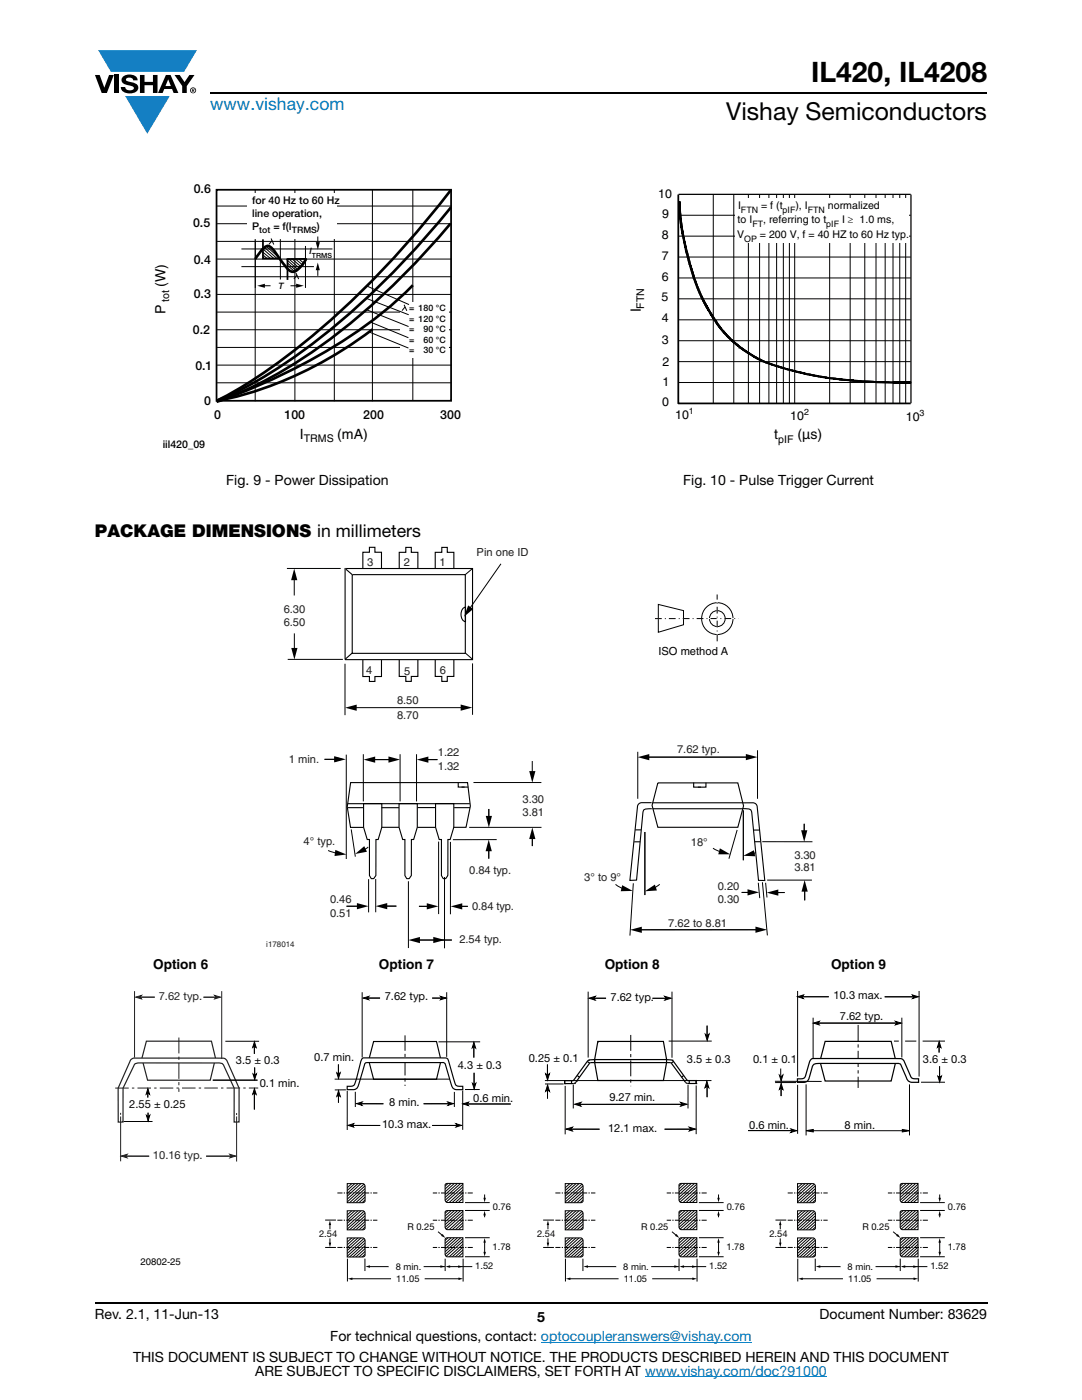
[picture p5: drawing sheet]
<svg xmlns="http://www.w3.org/2000/svg" width="216mm" height="279mm" viewBox="0 0 216 279" stroke-linecap="round" stroke-linejoin="round" font-family="sans-serif">
<defs><g id="words">
<text font-size="5.6" x="161.8" y="16.4">IL420, IL4208</text>
<text font-size="4.9" x="144.9" y="24">Vishay Semiconductors</text>
<text font-size="3.5" fill="#007ec4" x="42" y="21.9">www.vishay.com</text>
<text font-size="3.5" x="18.9" y="107.2">PACKAGE DIMENSIONS in millimeters</text>
<g font-size="2.8">
<text x="33" y="57.2" transform="rotate(-90 33 57.2)">(W)</text>
<text x="33" y="62.7" transform="rotate(-90 33 62.7)">P</text>
<text x="127.9" y="62.4" transform="rotate(-90 127.9 62.4)">I</text>
<text x="59.8" y="87.5">I</text>
<text x="67.3" y="87.5">(mA)</text>
<text x="154.5" y="87.7">t</text>
<text x="159.1" y="87.7">(µs)</text>
<text x="45.1" y="96.8">Fig. 9 - Power Dissipation</text>
<text x="136.3" y="96.8">Fig. 10 - Pulse Trigger Current</text>
<text x="18.9" y="263.3">Rev. 2.1, 11-Jun-13</text>
<text x="107.2" y="263.8">5</text>
<text x="163.6" y="263.3">Document Number: 83629</text>
<text x="65.9" y="267.7">For technical questions, contact: optocoupleranswers@vishay.com</text>
<text x="26.5" y="271.7">THIS DOCUMENT IS SUBJECT TO CHANGE WITHOUT NOTICE. THE PRODUCTS DESCRIBED HEREIN AND THIS DOCUMENT</text>
<text x="50.9" y="274.6">ARE SUBJECT TO SPECIFIC DISCLAIMERS, SET FORTH AT www.vishay.com/doc?91000</text>
</g>
<g font-size="2.7">
<text x="30.6" y="193.4">Option 6</text>
<text x="75.6" y="193.3">Option 7</text>
<text x="120.7" y="193.3">Option 8</text>
<text x="165.8" y="193.4">Option 9</text>
</g>
<g font-size="2.5">
<text x="38.7" y="38.5">0.6</text>
<text x="131.3" y="39.4">10</text>
<text x="38.5" y="45.4">0.5</text>
<text x="132.1" y="47.8">8</text>
<text x="132.1" y="43.6">9</text>
<text x="38.7" y="52.7">0.4</text>
<text x="132.1" y="51.8">7</text>
<text x="38.7" y="59.5">0.3</text>
<text x="132" y="56.1">6</text>
<text x="132" y="60">5</text>
<text x="132" y="64.3">4</text>
<text x="38.5" y="66.6">0.2</text>
<text x="132.1" y="68.6">3</text>
<text x="39" y="73.9">0.1</text>
<text x="132.2" y="77">1</text>
<text x="132.2" y="73">2</text>
<text x="40.7" y="80.8">0</text>
<text x="42.7" y="83.6">0</text>
<text x="56.8" y="83.6">100</text>
<text x="72.5" y="83.6">200</text>
<text x="87.9" y="83.6">300</text>
<text x="132.1" y="81">0</text>
<text x="134.7" y="83.6">10</text>
<text x="157.7" y="83.9">10</text>
<text x="180.7" y="84">10</text>
</g>
<g font-size="2.2" fill="#231f20">
<text x="73.3" y="113">3</text>
<text x="80.6" y="113">2</text>
<text x="87.7" y="113">1</text>
<text x="95.1" y="111">Pin one ID</text>
<text x="56.6" y="122.4">6.30</text>
<text x="56.6" y="125">6.50</text>
<text x="73.1" y="134.5">4</text>
<text x="80.7" y="134.6">5</text>
<text x="87.8" y="134.5">6</text>
<text x="79.2" y="140.6">8.50</text>
<text x="79.2" y="143.4">8.70</text>
<text x="57.6" y="152.4">1 min.</text>
<text x="87.4" y="150.9">1.22</text>
<text x="87.4" y="153.7">1.32</text>
<text x="135.1" y="150.2">7.62 typ.</text>
<text x="104.3" y="160.4">3.30</text>
<text x="104.3" y="162.8">3.81</text>
<text x="60.6" y="168.6">4° typ.</text>
<text x="137.9" y="168.8">18°</text>
<text x="158.5" y="171.3">3.30</text>
<text x="158.5" y="173.8">3.81</text>
<text x="93.6" y="174.5">0.84 typ.</text>
<text x="116.6" y="175.8">3° to 9°</text>
<text x="143.2" y="177.7">0.20</text>
<text x="65.9" y="180.1">0.46</text>
<text x="65.9" y="183">0.51</text>
<text x="94.2" y="181.5">0.84 typ.</text>
<text x="133.4" y="185">7.62 to 8.81</text>
<text x="143.2" y="180.3">0.30</text>
<text x="91.7" y="188.3">2.54 typ.</text>
<text x="31.7" y="199.5">7.62 typ.</text>
<text x="30.5" y="231.4">10.16 typ.</text>
</g>
<g font-size="2.2">
<text x="131.4" y="130.6">ISO method A</text>
<text x="76.8" y="199.6">7.62 typ.</text>
<text x="121.8" y="199.8">7.62 typ.</text>
<text x="166.3" y="199.5">10.3 max.</text>
<text x="167.6" y="203.5">7.62 typ.</text>
<text x="47.1" y="212.3">3.5 ± 0.3</text>
<text x="62.7" y="211.8">0.7 min.</text>
<text x="91.3" y="213.4">4.3 ± 0.3</text>
<text x="105.5" y="211.9">0.25 ± 0.1</text>
<text x="137.1" y="212.2">3.5 ± 0.3</text>
<text x="150.3" y="212.1">0.1 ± 0.1</text>
<text x="184.2" y="212.1">3.6 ± 0.3</text>
<text x="25.8" y="221.1">2.55 ± 0.25</text>
<text x="51.8" y="217">0.1 min.</text>
<text x="77.6" y="220.7">8 min.</text>
<text x="94.4" y="220">0.6 min.</text>
<text x="121.6" y="219.7">9.27 min.</text>
<text x="76.2" y="225">10.3 max.</text>
<text x="121.3" y="225.9">12.1 max.</text>
<text x="149.5" y="225.2">0.6 min.</text>
<text x="168.5" y="225.2">8 min.</text>
</g>
<g font-size="2.1">
<text x="50.3" y="40.7">for 40 Hz to 60 Hz</text>
<text x="147.3" y="41.7">I</text>
<text x="151.9" y="41.7">= f (t</text>
<text x="158.7" y="41.7">), I</text>
<text x="165.2" y="41.7">normalized</text>
<text x="50.3" y="43.3">line operation,</text>
<text x="50.3" y="45.8">P</text>
<text x="54.5" y="45.8">= f(I</text>
<text x="63.2" y="45.8">)</text>
<text x="147.1" y="47.5">V</text>
<text x="147.2" y="44.5">to I</text>
<text x="151.6" y="47.5">= 200 V, f = 40 HZ to 60 Hz typ.</text>
<text x="152.3" y="44.5">, referring to t</text>
<text x="168" y="44.5">I ≥ 1.0 ms,</text>
<text x="33.7" y="60.2" transform="rotate(-90 33.7 60.2)">tot</text>
<text x="128.6" y="61.6" transform="rotate(-90 128.6 61.6)">FTN</text>
<text x="32.5" y="89.4">iil420_09</text>
<text x="60.6" y="88.2">TRMS</text>
<text x="155.3" y="88.4">pIF</text>
</g>
<g font-size="1.9">
<text x="81.3" y="245.5">R 0.25</text>
<text x="98.3" y="241.4">0.76</text>
<text x="128" y="245.5">R 0.25</text>
<text x="145" y="241.4">0.76</text>
<text x="172.1" y="245.5">R 0.25</text>
<text x="189.1" y="241.4">0.76</text>
<text x="63.7" y="247">2.54</text>
<text x="98.3" y="249.6">1.78</text>
<text x="107.2" y="247">2.54</text>
<text x="145" y="249.6">1.78</text>
<text x="153.5" y="247">2.54</text>
<text x="189.1" y="249.6">1.78</text>
<text x="28" y="252.4">20802-25</text>
<text x="79" y="253.4">8 min.</text>
<text x="79.1" y="255.9">11.05</text>
<text x="94.8" y="253.3">1.52</text>
<text x="124.4" y="253.4">8 min.</text>
<text x="124.5" y="255.9">11.05</text>
<text x="141.5" y="253.3">1.52</text>
<text x="169.1" y="253.4">8 min.</text>
<text x="169.2" y="255.9">11.05</text>
<text x="185.6" y="253.3">1.52</text>
</g>
<g font-size="1.8">
<text x="51.7" y="46.5">tot</text>
<text x="58.2" y="46.5">TRMS</text>
<text x="147.9" y="42.4">FTN</text>
<text x="150.1" y="45.2">FT</text>
<text x="156.2" y="42.4">pIF</text>
<text x="161.2" y="42.4">FTN</text>
<text x="164.9" y="45.2">pIF</text>
<text x="61.8" y="50.8">I</text>
<text x="148.5" y="48.2">OP</text>
<text x="55.6" y="57.6">T</text>
<text x="81.7" y="62.1">= 180 °C</text>
<text x="81.7" y="64.2">= 120 °C</text>
<text x="81.7" y="66.3">=</text>
<text x="81.7" y="68.4">=</text>
<text x="81.7" y="70.5">=</text>
<text x="84.5" y="66.3">90 °C</text>
<text x="84.5" y="68.4">60 °C</text>
<text x="84.5" y="70.5">30 °C</text>
<text x="137.5" y="82.5">1</text>
<text x="160.4" y="82.8">2</text>
<text x="183.5" y="83">3</text>
</g>
<text font-size="1.6" fill="#231f20" x="53.1" y="189">i178014</text>
<text font-size="1.4" x="62.3" y="51.5">TRMS</text>
</g></defs>
<g fill="#147fc3">
<path d="M19.6 10h19.7l-2.6 4.3h-1.1h-13.5z"/>
<path d="M25 19.2h8.9l-4.5 7.5z"/>
</g>
<g fill="#000">
<path d="M18.9 15h1l.9 2.5 1-2.5h.9l-1.4 3.6h-1zM22.9 15h.9v3.6h-.9zM24.6 15.3a2.1 2.1 0 0 1 2.8 .3l.1 .4h-.9a.79 .79 0 0 0-.7-.5 .79 .79 0 0 0-.8 .4l.3 .3 1 .2a1.08 1.08 0 0 1 1.2 1 1.08 1.08 0 0 1-1.1 1.2 1.73 1.73 0 0 1-2.4-1.2h.9a.96 .96 0 0 0 .8 .6 .96 .96 0 0 0 .9-.4 1.31 1.31 0 0 0-1.2-.6 1.03 1.03 0 0 1-1.1-.6 1.03 1.03 0 0 1 .2-1.1zM27.9 15h.9v1.3h1.7v-1.3h.9v3.6h-.9v-1.6h-1.7v1.6h-.9zM34.8 15h1.1l.9 1.4 1-1.4h1l-1.5 2.2v1.4h-.9v-1.4z"/>
<path d="M33.6 15.9l.5 1.3h-1.1zM33.1 15l-1.6 3.6h1l.3-.8h1.5l.3 .8h1l-1.6-3.6z"/>
<path d="M38.4 17.8h.2v.2h-.2zM38.3 17.7v.7h.1v-.3l.4 .3-.2-.3 .2-.2-.1-.2z"/>
<path d="M38.1 18a.46 .46 0 0 1 .9 0 .46 .46 0 0 1-.9 0zM37.9 18a.6 .6 0 0 0 1.2 0 .6 .6 0 0 0-1.2 0z"/>
</g>
<path d="M42 18.6h155M18.9 260h178.1" fill="none" stroke="#000" stroke-width=".36"/>
<path d="M107.9 267.9h42.1M128.7 274.8h36.3" fill="none" stroke="#007ec4" stroke-width=".2"/>
<path d="M29.9 36.4h62.1v53.5h-62.1z" fill="#fff"/>
<path d="M43.2 37.9h46.8v42.1h-46.8z" fill="none" stroke="#000" stroke-width=".35"/>
<path d="M50.9 37.9v42.2M58.8 37.9v42.2M66.7 37.9v42.2M74.3 37.9v42.2M82.4 37.9v42M43.3 41.1h46.8M43.3 44.6h46.8M43.3 48.2h46.8M43.3 51.7h46.8M43.3 55.2h46.8M43.3 58.8h46.8M43.3 62.3h46.8" fill="none" stroke="#000" stroke-width=".2"/>
<path d="M49.3 38.6h17.9v9.1h-17.9z" fill="#fff"/>
<g fill="none" stroke="#000" stroke-width=".2">
<path d="M48.2 49.7h18.1M48.2 53.2h14.4M50.9 48v9.5M52.4 50.3l1.7 1.4M52.4 50.8l.9 .8M52.5 49.7l2.3 2M52.6 57h1.4M52.7 49.3l2.7 2.4M53.2 49.2l2.6 2.3M54.1 47.6l.5 1.2M54.3 48l-.6 .8M55.9 47.7v8.1"/>
<path d="M57.1 51.8l2.4 2M57.4 52.5l1.7 1.5M57.4 52.9l1.4 1.3M57.6 51.6l2.2 2M58 57h1.4M58.2 51.6l1.9 1.6M58.9 51.6l1.6 1.4M59.1 54.5l.5 1.2M59.3 54.9l-.7 .8M59.7 51.7l.8 .8M61 49.1v8.4M63.4 47.2v1.4"/>
<path d="M63.4 53.6v1.5M43.3 65.8h46.8M43.3 69.3h46.8M43.3 72.9h46.8M43.3 76.4h46.8"/>
</g>
<path d="M90 37.9a169.4 169.4 0 0 1-36.8 36.1 69.6 69.6 0 0 1-10 6l.1-.1a83.3 83.3 0 0 0 20.8-12.6 163.5 163.5 0 0 0 25.9-25.9M50.9 51.7l.8-1.1a2.86 2.86 0 0 1 1.9-1.5 8.4 8.4 0 0 1 2.5 3l.7 .9a2.17 2.17 0 0 0 2 1.2 5.9 5.9 0 0 0 2.3-2.5M82.4 56.9a93.2 93.2 0 0 1-26.3 18 115.2 115.2 0 0 1-12.9 5.3M89.9 44.6a130.7 130.7 0 0 1-34.8 30.2 54.7 54.7 0 0 1-11.8 5.2 73.1 73.1 0 0 0 31-14.3" fill="none" stroke="#000" stroke-width=".53"/>
<path d="M52.5 47.8v3.8h3.2M61.2 51.7h-3.8v4.2" fill="none" stroke="#000" stroke-width=".35"/>
<path d="M51.3 57l1.6-.4v.8zM59.1 56.6l1.5 .4-1.5 .4zM63 48.3h.8l-.4 1.6zM63.4 52.4l.4 1.5h-.8z" fill="#000"/>
<path d="M79.9 60.3h9.6v11h-9.6z" fill="#fff"/>
<path d="M73.1 59.6l8.5 3.2M73.2 57.1l8.4 3.7M73.1 61.8l8.4 3.4M73.7 66.3l7.8 3.2M73.9 64.3l7.6 3.1M80.6 60.8l.6 1.2M80.8 61.2l-.6 .8" fill="none" stroke="#000" stroke-width=".2"/>
<path d="M125.4 37.3h59.1v51.7h-59.1z" fill="#fff"/>
<path d="M135.3 38.8v41.7h46.4" fill="none" stroke="#000" stroke-width=".35"/>
<g fill="none" stroke="#000" stroke-width=".2">
<path d="M142.3 38.8v41.7M146.4 38.8v41.7M149.3 38.8v41.7M151.6 38.8v41.7M153.4 38.8v41.7M155 38.8v41.7M156.3 38.8v41.7M157.5 38.8v41.7M158.6 38.8v41.7M165.5 38.8v41.7M169.6 38.8v41.7M172.6 38.8v41.7"/>
<path d="M174.8 38.8v41.7M176.6 38.8v41.7M178.2 38.8v41.7M179.5 38.8v41.7M180.7 38.8v41.7M135.4 43h46.3M135.4 47.1h46.3M135.4 51.3h46.3M135.4 55.5h46.3M135.4 59.6h46.3M135.4 40.3h.3l.1 1.6-.3 .1-.1-1.7 .1 1.7 .2-1.7v1.7M135.7 42v1.7l-.1-1.7-.1 .6"/>
<path d="M135.8 44.7l.1-1v1.7l-.3-1.7h.3l.2 1.7h-.2v-1.5l.1 1.5M135.8 42.6l.1 1.1h-.3l-.1-1.7h.3l.1 1.7M135.9 45.5h.3l.3 1.6h-.3l-.3-1.6 .2 1.1 .1-1.1v1.6h.1v-1.1l.1 1.1M136.2 47.2l.3-.1 .6 2.8h-.3zM136.3 47.6l.1-.4 .1 1.4v-1.3l.1 .4 .1 1.8v-1.4l.1 1.8 .1-.9 .1 .9M137.1 49.9l-.3 .1 .7 2.7h.3l-.7-2.8-.1 .9-.1-.8M137.1 50.1v1.1l.1 .4v-1.2l.1 1.6 .1 .3v-1.1l.1 1.5 .1-.8 .1 .8M137.5 52.8l.3-.1 .8 2.7-.3 .1zM137.7 53.3l.1-.6v.9l.1 .3v-1v1.3l.1 .3v-1l.1 1.3 .1 .4v-1l.1 1.3 .1-.7 .1 .6M138.4 55.5h.2l.6 1.6-.2 .1zM138.6 55.5v.8l-.1-.8v.3M138.7 55.8v.8l.1 .3v-.9l.1 1.1"/>
<path d="M139 57.3l.3-.1 .6 1.6-.2 .1zM139.1 57.2l.1 .5 .1-.5 .1 1v-.8l.1 .3 .1 .9v-.7l.1 .2v.7M139.1 57.2l-.1-.6v.6M139.8 59.2l.1-.3 .1 .7v-.7l.2 1v-.6l.1 .2 .1 .8v-.6l.1 .2v.7l-.8-1.7h.3l.8 1.6-.3 .1 .1-.5 .1 .4M139.9 58.9l-.1-.5v.5M135.4 63.8h46.3M135.4 68h46.3M135.4 72.2h46.3M135.4 76.3h46.3M140.7 60.6v.4l-.1-.4M140.8 60.6v.6l.1 .2v-.6l.1 .7 .1 .2v-.6l.2 .9v-.5l.1 .1v.6l-.9-1.6h.3l.9 1.5-.3 .1M141.5 62.3l.2-.1 1 1.5-.2 .1z"/>
<path d="M141.6 62.4v-.2l.2 .6v-.5v.1v.5l.1 .2v-.6l.2 .8v-.5l.1 .2 .1 .7v-.5l.1 .1v.5M141.6 62.2l-.1-.4v.4M142.5 63.9l.3-.1 .6 .9-.3 .1zM142.6 63.8l-.1-.4v.4M142.6 64.1l.1-.3v.4l.1 .2v-.5l.2 .8v-.5l.1 .1v.5M143.2 64.9l.1 .2 .1-.3 .1 .6v-.4l.1 .1 .1 .5v-.4l.1 .2v.4M143.3 64.8l-.1-.3v.3M144 65.8l-.1-.3v.3l.2-.1-.7-.9-.2 .1 .7 .9M144.2 65.8v.3l-.1-.3M144.3 65.9v.4v.1v-.4l.2 .6v-.4l.1 .1v.4M144.7 66.8l.3-.1 .8 .8-.2 .2zM144.8 66.7l-.1-.3v.4l.2-.2-.7-.8-.3 .1 .8 .9"/>
<path d="M144.9 67v-.3l.1 .5v-.4l.1 .1 .1 .4v-.3l.1 .1 .1 .4v-.3l.1 .1v.3M145.7 67.6l-.1-.2v.3M145.8 67.7v.2l-.1-.2M145.9 67.6v.4l.1 .1v-.4l.1 .4 .1 .1v-.3l.2 .5v-.3l.1 .1v.3M146.6 68.6l.2-.2 1 .8-.2 .2zM146.7 68.5l-.1-.3-.1 .3 .3-.1-.9-.8-.3 .1 .9 .8M146.8 68.5v.3l-.1-.3M146.9 68.5v.3l.1 .1v-.3l.2 .5v-.3h.1l.1 .4v-.3l.1 .1v.3M147.7 69.3l-.1-.2v.3M147.7 69.5h.4l.1 .1h-.4h.5l.1 .1h-.4l.6 .1h-.4l.1 .1 .5 .1h-.4h.4l-.2 .1M147.7 69.4h.3h-.4l.2-.1 1 .7-.1 .2-1.1-.8M148.8 70.3h.4h.2h-.5l.7 .2h-.4h.1l.5 .1h-.4l.1 .1h.4"/>
<path d="M148.8 70.1l.3 .1h-.4l1.1 .7 .2-.2-1.1-.6-.2 .1M150 71h.4l.1 .1h-.4l.9 .2h-.4l.1 .1h.4M150 70.9h.3h-.4l1.1 .7 .2-.2-1.1-.6-.2 .1M150 70.7h-.4l.3 .1M151.1 71.6l.2-.1 1.1 .6-.1 .1zM151.1 71.5h-.3h.3M151.1 71.7h.6h.1h-.5l.6 .1 .2 .1h-.6l.8 .1h-.5l.2 .1h.4l-.3 .1M151.2 71.5l.3 .1h-.4M152.5 72.2h.4h-.5M152.5 72.3h.6l.2 .1h-.6l1.4 .3h-.7h.2l.9 .1h-.7l.7 .1h-.3M152.5 72.1l2 .7-.1 .2-2-.7zM154.5 73h.8l.2 .1h-.8l1.7 .3h-.7l.2 .1h.7"/>
<path d="M154.6 72.9l.4 .1h-.5M156.6 73.5h-.5l.5 .1v-.1l-2-.7-.1 .2 2.1 .6M156.7 73.6h.6h-.6M156.7 73.7h.8l.3 .1h-.8l1.8 .2h-.8l.8 .1-.3 .1M156.7 73.5l2.1 .5-.1 .2-2.1-.5zM158.9 74.1l.6 .1-.7 .1 2.2 .5 .1-.2-2.2-.5-.1 .2h1h.3h-1l1.6 .2h-1h.3h1M161 74.6h-.7l.7 .1M161.1 74.6l.7 .1-.7 .1 1.5 .1h-1.2h.4l1.5 .1h-1.2l1.2 .1h-.4M161.2 74.6l2.1 .4-.1 .2-2.1-.4zM163.4 75.1h.8l-.9 .1 1.7 .1h-1.2l.4 .1h1.2M165.6 75.4l-2.2-.4-.1 .2 2.2 .4 .1-.2h-1l.9 .1M165.6 75.4l1.3 .1-1.3 .1 3 .3"/>
<path d="M168.7 75.7l-3.1-.1v-.2l3.1 .3-.1 .2-1.2-.1 3 .1h-1.7l.1-.2 3 .3v.2l-3.1-.3h2.5M169.5 76l2.3 .1zM171.8 76.1h-.6M171.9 76l2.4 .1-2.4 .1 3 .2M171.9 76l3.1 .1-.1 .3-1.8-.1 1.8-.1h-3zM175 76.2h2.5M175.1 76.1l3 .1v.2h-3.1h3.1h-3.1zM181.7 76.2h-3.5l3.5 .1-3.5 .1h3.5v-.2h-3.5v.2h3.5"/>
</g>
<path d="M135.4 38.8h46.3M181.8 38.8v41.7" fill="none" stroke="#000" stroke-width=".25"/>
<g fill="#fff">
<path d="M146.8 39.6h34.7v9h-34.7z"/>
<path d="M53.1 109.1h109.7v80.3h-109.7z"/>
</g>
<path d="M131.3 156.2h15.9l1.2 4.6-1.2 4.3h-15.9l-1.2-4.4zM138.4 156.2v.9h2.5v-.9M139.2 157.1h.7M69.4 161.2h3M126.5 168h1.2M126.7 165.6h1.2M130 160.2h-1.9a.85 .85 0 0 0-.9 .8l-1.5 14.7 1.3-.1 1.4-13.7 .4-.4 1.3-.1M130.2 160.2h20a.85 .85 0 0 1 .9 .8l1.5 14.7h-1.3l-1.4-13.9-.4-.3-1.3-.1M148.2 161.4h-18M150.4 165.7h1.1M150.6 168h1.1" fill="none" stroke="#000" stroke-width=".22"/>
<g fill="none" stroke="#000" stroke-width=".2">
<path d="M64.8 151.5h2.3M69.1 150.6v20.8M106.2 151.9v3.1M108 156.2h-13.5M127.3 150v9.4M151.2 149.7v9.7M73.6 175.5v6.6M75 175.4v6.7M87.5 168v14.4M93.6 165.1h14.4M97.5 168.6v2.8M97.5 161.4v2.6"/>
<path d="M99.1 167.6h-8.7M106.2 166.5v2.4M126.4 176.3l-.7 10.4M148 178.1h2.6M152.1 168h10M152.1 176.1l1 10.6M153.1 175.6h8.9M153.5 178.1h3.1M160.5 164.4v2.4M160.6 177.2v2.5M69.1 180.9h3.3M76.1 180.8h3"/>
<path d="M82.5 187.6h7.7M91.4 180.9h1.9"/>
</g>
<g fill="#000">
<path d="M66.7 150.9l2.3 .6-2.3 .7zM105.6 153.9h1.2l-.6 2.3zM96.9 162.8h1.3l-.7 2.3zM97.5 167.6l.6 2.3h-1.2zM106.2 165.1l.6 2.4-1.2-.1zM149.2 177.5l2.3 .6-2.3 .6zM153 178.1l2.3-.6v1.3zM159.9 165.7h1.2l-.6 2.3zM160.6 175.6l.6 2.3h-1.3zM71.2 180.2l2.3 .6-2.3 .7zM75 180.8l2.3-.6v1.3zM81.5 187.6l2.3-.6v1.2z"/>
<path d="M86.5 187l2.3 .6-2.3 .6zM91.4 180.9h1.9zM89.9 180.9l2.3-.6v1.2z"/>
</g>
<path d="M92.9 130.3l1.3 1.2z" fill="#fff"/>
<path d="M92.9 130.3l1.3 1.2" fill="none" stroke="#000" stroke-width=".2"/>
<path d="M92.8 114.7l1.5-1.2z" fill="#fff"/>
<g fill="none" stroke="#000" stroke-width=".2">
<path d="M58.7 114.5v4.3M68 113.4h-10.7M94.3 113.5l-1.5 1.2M57.4 131.6h11M58.7 126.4v3.9M68.8 132.5v10.2M94.3 132.4v10.3M70.2 141.2h22.2M72.5 150.5v9.4M79.8 150.5v9.4M83.1 150.5v9.4M128.4 151.1h21"/>
<path d="M81.5 175.9v13.3M88.7 175v14.3M89.9 168v14.5"/>
</g>
<path d="M58.7 113.5l.6 2.3h-1.2zM58.1 129.3h1.3l-.7 2.3zM68.9 141.2l2.3-.6v1.3zM91.9 140.6l2.3 .6-2.3 .6zM127.2 151.1l2.4-.6v1.2zM148.8 150.5l2.3 .6-2.3 .6z" fill="#000"/>
<path d="M91.4 156.2v.9h2M92.1 157.1h.6M69.4 160.4h24.3M76.1 165.1h3.5M76.1 161.2h3.5M79.6 160.4h3.7v4.7l-.8 2.4h-.4v7.2l-.5 .7h-.4l-.4-.7v-7.2h-.5l-.7-2.4zM83.3 165.1h3.5M83.3 161.2h3.5M90.5 165.1h2.5l.9-4.2-.6-4.7h-23.3l-.7 4.8 .6 4.1h2.6M90.6 161.2h3.2" fill="none" stroke="#000" stroke-width=".22"/>
<path d="M92.4 121.5l.5-.3v2.9a1.69 1.69 0 0 1-.5-2.6z" fill="#fff"/>
<path d="M92.4 121.5l.5-.3v2.9a1.69 1.69 0 0 1-.5-2.6z" fill="none" stroke="#000" stroke-width=".22"/>
<path d="M68.9 131.5l1.4-1.2z" fill="#fff"/>
<path d="M68.9 113.5h25.4v18.1h-25.4zM70.3 114.7h22.5v15.7h-22.5zM70.3 130.3l-1.4 1.2" fill="none" stroke="#000" stroke-width=".22"/>
<path d="M68.9 113.5l1.4 1.2z" fill="#fff"/>
<path d="M68.9 113.5l1.4 1.2M72.4 113.5v-3.3h1.3v-1h1.1v1h1.3v3.3M79.7 113.5v-3.3h1.3v-1h1.1v1h1.3v3.3M86.8 113.5v-3.3h1.4v-1h1v1h1.4v3.3M72.4 131.7v3.3h1.3v1h1.1v-1h1.3v-3.3M79.7 131.7v3.3h1.3v1h1.1v-1h1.3v-3.3M86.8 131.7v3.3h1.4v1h1v-1h1.4v-3.3M72.5 160.4h3.7v4.7l-.7 2.4h-.5v7.2l-.5 .7h-.4l-.4-.7v-7.2h-.4l-.8-2.4zM86.9 160.4h3.6v4.7l-.7 2.4h-.4v7.2l-.5 .7h-.4l-.4-.7v-7.2h-.5l-.7-2.4z" fill="none" stroke="#000" stroke-width=".22"/>
<g fill="none" stroke="#000" stroke-width=".2">
<path d="M100 112.5l-6.3 9M73.9 151.6h4.5M84.5 151.6h2.8M65.5 169.7l2.2 .7M70.1 165.5l.8 5.5M73.5 169l-1.4 .8M122.8 176.5l1.2 .7 1.1 .4M128.7 166v12.6M131.6 176.5l-1.6 1M142.3 169.3l1.6 .7M147.1 165.6l-1.7 5.8M148.3 161.7v10"/>
<path d="M150.8 170.1l-1.2 .4M151.3 176.2l.3 3M152.8 176.2l.2 2.9M83.6 180.9h2.4M127.6 185.6h24"/>
</g>
<g fill="#000">
<path d="M93.4 120.8l1 .7-1.8 1.6zM66.7 151l1.9 .5-1.9 .5zM72.5 151.6l2.4-.6v1.2zM77.5 151l2.3 .6-2.3 .6zM83.2 151.6l2.3-.6v1.2zM66.9 169.6l2.2 .9-2.4 .3zM70.9 170.4l1.8-1.5 .5 1.1zM124.1 176.7l2.2 1.1-2.4 .1zM128.7 177.9l2-1.4 .4 1.2zM143.6 169.3l2.1 1.2h-2.4zM148.3 170.8l2.1-1.1 .3 1.2zM85.2 180.3l2.3 .6-2.3 .6z"/>
<path d="M125.7 185.6l2.4-.7v1.3zM150.7 184.9l2.4 .6-2.4 .7z"/>
</g>
<path d="M131.4 120.6l5 1.3v2.8l-5 1.5z" fill="#fff"/>
<path d="M131.4 120.6l5 1.3v2.8l-5 1.5z" fill="none" stroke="#000" stroke-width=".2"/>
<circle cx="143.1" cy="123.5" r="3.2" fill="#fff"/>
<circle cx="143.1" cy="123.5" r="3.2" fill="none" stroke="#000" stroke-width=".2"/>
<circle cx="143.1" cy="123.5" r="1.58" fill="#fff"/>
<circle cx="143.1" cy="123.5" r="1.58" fill="none" stroke="#000" stroke-width=".2"/>
<path d="M130.7 123.5l16.6-.1z" fill="#fff"/>
<path d="M130.7 123.5l16.6-.1" fill="none" stroke="#000" stroke-width=".2" stroke-dasharray="1.4 .6 .2 .6" stroke-linecap="butt"/>
<path d="M143.1 118.6v9.4z" fill="#fff"/>
<path d="M143.1 128v-9.4" fill="none" stroke="#000" stroke-width=".2" stroke-dasharray="1.4 .6 .2 .6" stroke-linecap="butt"/>
<path d="M23 191h169.9v65.3h-169.9z" fill="#fff"/>
<path d="M29.2 207.8h13l.9 3.9-.3 .3-.8 3.6h-12.6l-.9-3.6-.3-.3z" fill="none" stroke="#231f20" stroke-width=".24"/>
<path d="M26.2 211.4l.4-.2h16.5l1.8 .1 .3 .3 2.5 5.6v6.7h-1v-6.7l-2-4.4a.9 .9 0 0 0-1.1-.7h-15.3a1.27 1.27 0 0 0-1.6 .6l-2.1 4.5-.1 6.7h-.9v-6.7z" fill="#fff"/>
<path d="M26.2 211.4l.4-.2h16.5l1.8 .1 .3 .3 2.5 5.6v6.7h-1v-6.7l-2-4.4a.9 .9 0 0 0-1.1-.7h-15.3a1.27 1.27 0 0 0-1.6 .6l-2.1 4.5-.1 6.7h-.9v-6.7z" fill="none" stroke="#231f20" stroke-width=".24"/>
<path d="M24.1 222.8v9M41.1 230.7h5.3M47.2 222.8v9" fill="none" stroke="#231f20" stroke-width=".2"/>
<path d="M45.9 230.4l1.1 .3-1.1 .4 .3-.4z" fill="#231f20"/>
<path d="M24.8 230.7h5M45.9 230.4l1.1 .3-1.1 .4 .3-.4z" fill="none" stroke="#231f20" stroke-width=".2"/>
<path d="M24.2 230.7l1.2-.3-.3 .3 .2 .4z" fill="#231f20"/>
<path d="M24.1 222.1v.4M24.2 230.7l1.2-.3-.3 .3 .2 .4zM47.2 222.1v.4" fill="none" stroke="#231f20" stroke-width=".2"/>
<path d="M35.7 207.1v10.8" fill="none" stroke="#231f20" stroke-width=".2" stroke-dasharray="3.2 .6 .6 .6" stroke-linecap="butt"/>
<path d="M42.8 198.7l1.2 .3-1.1 .4 .2-.4z" fill="#231f20"/>
<path d="M26.8 197.8v13.3M42.8 198.7l1.2 .3-1.1 .4 .2-.4z" fill="none" stroke="#231f20" stroke-width=".2"/>
<path d="M27.1 199l1.1-.3-.3 .3 .3 .4z" fill="#231f20"/>
<path d="M27.1 199l1.1-.3-.3 .3 .3 .4zM27.8 199h3.1M40.6 199h2.7M44.2 197.8v13.5" fill="none" stroke="#231f20" stroke-width=".2"/>
<path d="M74.5 207.9h12.6l.9 3.7-.9 3.8h-12.6l-.9-3.8z" fill="none" stroke="#000" stroke-width=".23"/>
<path d="M72.3 198v13M72.5 199.2l1.1-.4-.3 .4 .3 .3zM73.2 199.2h2.6M86.2 199.2h2M87.9 198.8l1.1 .4-1.1 .3 .3-.3zM89.3 219.9l1.2 .4-1.1 .3 .2-.3zM90.7 217.9v3M71.2 220.3l1.1-.4-.3 .4 .3 .3zM71.8 220.3h4.7M84.5 220.3h5.3" fill="none" stroke="#000" stroke-width=".2"/>
<path d="M72.5 199.2l1.1-.4-.3 .4 .3 .3zM86.2 199.2h2zM87.9 198.8l1.1 .4-1.1 .3 .3-.3zM71.2 220.3l1.1-.4-.3 .4 .3 .3zM89.3 219.9l1.2 .4-1.1 .3 .2-.3z" fill="#000"/>
<path d="M80.8 206.6v10.1" fill="none" stroke="#000" stroke-width=".2" stroke-dasharray="3.1 .6 .6 .6" stroke-linecap="butt"/>
<path d="M72.3 211.2l.2-.1h16.5l.4 .4 1.4 4.7a.73 .73 0 0 0 .8 .6h.7v.7h-1.3a1.2 1.2 0 0 1-1-1.2l-1.1-3.6-.3-.6h-14.8l-1 .1-1.3 4.3a1.06 1.06 0 0 1-.9 1h-1.3v-.7a1.21 1.21 0 0 0 1.5-.6l1.2-4.4z" fill="#fff"/>
<path d="M72.3 211.2l.2-.1h16.5l.4 .4 1.4 4.7a.73 .73 0 0 0 .8 .6h.7v.7h-1.3a1.2 1.2 0 0 1-1-1.2l-1.1-3.6-.3-.6h-14.8l-1 .1-1.3 4.3a1.06 1.06 0 0 1-.9 1h-1.3v-.7a1.21 1.21 0 0 0 1.5-.6l1.2-4.4z" fill="none" stroke="#000" stroke-width=".23"/>
<g fill="none" stroke="#000" stroke-width=".2">
<path d="M89.1 198v12.9M117.4 197.9v13.2M117.5 199.2l1.3-.4-.3 .4 .3 .4zM118.4 199.2h2.5M130.2 199.2h2.8M132.6 198.8l1.3 .4-1.2 .4 .3-.4zM134.1 197.9v13.2M159.1 198.9l1.2-.3-.3 .3 .3 .4zM159.9 198.9h5.5M176.5 198.9h6M182.1 198.6l1.1 .3-1.1 .4 .3-.4zM66.8 215.4h23"/>
<path d="M67.2 214.1l.3 .3 .4-.3-.4 1.1zM67.5 212.4v2.1M67.5 218.2v1.9M67.6 217.7l.3 1.1-.3-.3-.4 .3zM69 217.5h-2.2M69.3 217.7v7.8M70.9 217.9v3M87.5 207.9h8.3M92.3 217.6v7.9M94.3 216.2l.3 .3 .4-.3-.4 1.1zM94.5 208.6v2.5M94.6 208l.3 1.2-.3-.3-.4 .2z"/>
<path d="M94.6 214.1v2.5M95.7 217.4h-2.9M108.7 215.6h33.3M108.9 214.3l.4 .3 .3-.3-.3 1.2zM109.2 212.4v2.3M109.2 217.2v2M109.3 216.5l.3 1.3-.3-.3-.4 .3zM112.5 216.3h-3.7M112.8 216.7v9.7M114.4 216.5v4.7M133.4 207.8h8.6M135.8 220l1.3 .4-1.3 .4 .3-.4z"/>
<path d="M137.3 216.5v4.7M138.9 216.6v9.7M140.7 206.4l.4 .3 .4-.3-.4 1.2zM141.1 215.8l.3 1.3-.3-.3-.4 .3zM141.1 204.7v2.3M141.1 216.6v2.4M162.2 203.1v8.1M162.3 204.2l1.2-.4-.3 .4 .3 .3zM163 204.2h16.2M178.7 203.8l1.1 .4-1.1 .3 .3-.3zM69.4 224.6l1.2-.3-.3 .3 .2 .3zM70.1 224.6h5.8"/>
<path d="M86.2 224.6h5.3M91 224.3l1.1 .3-1.1 .3 .2-.3zM92.4 220.3l1.1-.3-.3 .3 .3 .3zM93 220.3h8.9M113 225.3l1.2-.3-.3 .3 .3 .4zM113.7 225.4h5.9M114.7 220.4l1.2-.4-.3 .4 .3 .4zM115.7 220.4h20.7M132.6 225.4h5.3M137.5 225l1.3 .3-1.3 .4 .3-.4zM160.8 225.7l1.5-.3v.5zM162.3 225.7h18.6"/>
<path d="M180 225.4l1.5 .3-1.5 .2z"/>
</g>
<g fill="#000">
<path d="M117.5 199.2l1.3-.4-.3 .4 .3 .4zM132.6 198.8l1.3 .4-1.2 .4 .3-.4zM159.1 198.9l1.2-.3-.3 .3 .3 .4zM182.1 198.6l1.1 .3-1.1 .4 .3-.4zM67.5 218.2v1.9zM67.2 214.1l.3 .3 .4-.3-.4 1.1zM67.6 217.7l.3 1.1-.3-.3-.4 .3zM94.6 208l.3 1.2-.3-.3-.4 .2zM94.3 216.2l.3 .3 .4-.3-.4 1.1zM108.9 214.3l.4 .3 .3-.3-.3 1.2zM109.3 216.5l.3 1.3-.3-.3-.4 .3zM141.1 215.8l.3 1.3-.3-.3-.4 .3z"/>
<path d="M140.7 206.4l.4 .3 .4-.3-.4 1.2zM162.3 204.2l1.2-.4-.3 .4 .3 .3zM178.7 203.8l1.1 .4-1.1 .3 .3-.3zM69.4 224.6l1.2-.3-.3 .3 .2 .3zM91 224.3l1.1 .3-1.1 .3 .2-.3zM92.4 220.3l1.1-.3-.3 .3 .3 .3zM113 225.3l1.2-.3-.3 .3 .3 .4zM114.7 220.4l1.2-.4-.3 .4 .3 .4zM135.8 220l1.3 .4-1.3 .4 .3-.4zM137.5 225l1.3 .3-1.3 .4 .3-.4zM160.8 225.7l1.5-.3v.5zM180 225.4l1.5 .3-1.5 .2z"/>
</g>
<g fill="none" stroke="#000" stroke-width=".24">
<path d="M112.6 215.7h1.7M112.7 216.3h.1M112.7 215.6v.8M114 215.7v.6M114.7 216.2h.1M114.9 216l-.5 .3h-1.8M115.1 215.7h.1M115.2 214.6l.4 .4M117.2 211.8l.5 .4 .2-.1h15.8l.3 .1M117.5 211.6h.1M117.7 212.2l-2.8 3.8M118.6 211.5h.1"/>
<path d="M118.6 211.8h.1M118.6 212v-.5l-1.2 .1-2.9 4-.2 .1M118.7 212l.6 3.6h13.1l.6-3.6M119.2 207.9h.1M119.3 207.8h13.1l.6 3.7h-14.3zM119.3 207.9h.1M133 211.5h.9M133 211.5v.6M133.9 211.5l.4 .3 2.8 3.8h1.8M134.1 211.6h.1M134.4 211.8l-.4 .4 2.8 3.8 .4 .2M136.4 214.6l-.4 .4"/>
<path d="M136.5 215.7h.1M137.2 216.2h1.7M137.5 215.6v.6M138.9 215.6h.1M138.9 216.2h.1M138.9 215.5v.8M164.6 207.8h13.2l1 4-1 3.9h-13.2l-1-3.9z"/>
</g>
<path d="M125.9 206.5v10.3M171.2 204.5v12.6" fill="none" stroke="#000" stroke-width=".2" stroke-dasharray="3.2 .6 .6 .6" stroke-linecap="butt"/>
<path d="M161.9 211.4l.3-.1h17.6l.6 .4 1.3 3a.77 .77 0 0 0 .9 .6h.7v.7h-1.4a1.33 1.33 0 0 1-1.2-1.2l-.8-2a.61 .61 0 0 0-.7-.6h-15.4a1.46 1.46 0 0 0-1.7 .7l-.6 2.1a1.12 1.12 0 0 1-1 1h-1.4v-.7a1.27 1.27 0 0 0 1.6-.6l.8-2.8z" fill="#fff"/>
<path d="M162.1 212.9a.93 .93 0 0 1 1.1-.7h16a.61 .61 0 0 1 .7 .6l1 2.3a1.14 1.14 0 0 0 1 .9h1.4v-.7a1.27 1.27 0 0 1-1.6-.6l-1.3-3-.6-.4h-17.6l-.3 .1-.4 .5-.8 2.8a.77 .77 0 0 1-.9 .6h-.7v.7h1.4a1.12 1.12 0 0 0 1-1" fill="none" stroke="#000" stroke-width=".24"/>
<g fill="none" stroke="#000" stroke-width=".2">
<path d="M159.2 197.8v17.1M183.4 197.8v17.1M154.6 215.8h9.3M155.5 214.6l.4 .2 .3-.3-.3 1.2zM155.8 213.3v1.3M155.9 216.8v1.9M155.9 216.2l.3 1.2-.3-.3-.4 .3zM158.8 216h-4.1M159.2 216.5v9.8M160.8 216.4v10.2M179.4 207.8h-1M180 203.1v7.9"/>
<path d="M181.5 216.4v10.2M182.8 207.8h-2.2M187.1 214.8l.4 .3 .4-.3-.4 1.1zM187.4 208.4v1.7M187.4 207.9l.4 1.2-.4-.4-.4 .3zM187.5 212.8v2.6M188.6 207.8h-4.5M188.6 216h-4.8M149.3 225.6h9M157.8 225.3l1.2 .4-1.2 .3 .3-.3z"/>
</g>
<path d="M155.9 216.8v1.9zM155.5 214.6l.4 .2 .3-.3-.3 1.2zM155.9 216.2l.3 1.2-.3-.3-.4 .3zM187.4 208.4v1.7zM187.4 207.9l.4 1.2-.4-.4-.4 .3zM187.1 214.8l.4 .3 .4-.3-.4 1.1zM157.8 225.3l1.2 .4-1.2 .3 .3-.3z" fill="#000"/>
<path d="M162.1 212.7l-.6 2.4z" fill="#fff"/>
<path d="M162.1 212.7l-.6 2.4" fill="none" stroke="#000" stroke-width=".24"/>
<path d="M23 217.1h28.5" fill="none" stroke="#231f20" stroke-width=".2" stroke-dasharray="2.7 .6 .5 .6" stroke-linecap="butt"/>
<path d="M29.5 217.8v1.2zM29.5 217.3l.3 1.1-.3-.3-.3 .3zM50.8 208.5v1.8zM50.8 207.9l.3 1.1-.3-.2-.4 .2zM50.8 217.3l.3 1.1-.3-.3-.4 .3zM50.8 213v1.9zM50.5 214.3l.3 .3 .4-.3-.4 1.1zM29.5 222.1v.9zM29.2 222.6l.4 .3 .3-.3-.3 1.1zM65.6 248h.5l-.3 .9zM65.8 243.6l.3 .9h-.5z" fill="#000"/>
<g fill="none" stroke="#000" stroke-width=".2">
<path d="M29.5 217.8v1.2M29.5 217.3l.3 1.1-.3-.3-.3 .3zM42.5 215.6h8.9M45 207.8h6.7M50.5 214.3l.3 .3 .4-.3-.4 1.1zM50.8 208.5v1.8M50.8 217.7v3.7M50.8 207.9l.3 1.1-.3-.2-.4 .2zM50.8 217.3l.3 1.1-.3-.3-.4 .3zM50.8 213v1.9M24.7 223.8h5.7M29.2 222.6l.4 .3 .3-.3-.3 1.1z"/>
<path d="M29.5 222.1v.9M69.3 236.2h3.1l.3 .1 .2 .4v3l-.2 .2-.3 .1h-3.1zM70.3 236.2l-1.1 .9M70.9 236.2l-1.7 1.4M71.5 236.2l-2.3 2M72.1 236.2l-2.9 2.6M72.8 236.2l-3.6 3.2M72.9 239.4l-.7 .7M72.9 238.9l-1.3 1.2M72.9 238.3l-2 1.8M72.9 237.7l-2.6 2.4M72.9 237.2l-3.2 2.9"/>
<path d="M72.9 236.6l-3.7 3.3M88.9 236.3l3.5-.1v3.8h-2.2a1.13 1.13 0 0 1-1.3-.4l-.1-3.1zM89.5 236.1l-.7 .7M90.1 236.1l-1.3 1.2M90.7 236.1l-1.9 1.8M91.3 236.1l-2.5 2.4M92 236.1l-3.2 2.9M92.4 239.1l-1 .9M92.4 236.8l-3.5 3.2M92.4 237.4l-2.8 2.6M92.4 238l-2.2 2M92.4 238.6l-1.6 1.4"/>
<path d="M92.4 236.3l-3.6 3.3M64.9 249h2.1M64.9 243.5h2.1M65.8 244.3v4M69.3 247.1h3.1l.3 .1 .2 .3v3l-.2 .2-.3 .2h-3.1zM69.3 241.6h3.1l.3 .2 .2 .3v3l-.2 .2-.3 .1h-3.1zM70.3 241.6l-1.1 .9M70.3 247l-1.1 .9M70.9 241.6l-1.7 1.5M70.9 247l-1.7 1.5M71.5 241.6l-2.3 2M71.5 247l-2.3 2.1"/>
<path d="M72.1 241.6l-2.9 2.6M72.1 247l-2.9 2.6M72.8 241.6l-3.6 3.2M72.8 247l-3.6 3.2M72.9 250.3l-.7 .6M72.9 249.7l-1.3 1.2M72.9 249.1l-2 1.8M72.9 248.6l-2.6 2.3M72.9 248l-3.2 2.9M72.9 247.5l-3.7 3.3M72.9 244.9l-.7 .6M72.9 244.3l-1.3 1.2"/>
<path d="M72.9 243.7l-2 1.8M72.9 243.2l-2.6 2.3M72.9 242.6l-3.2 2.9M72.9 242l-3.7 3.3M88.9 241.7l.3-.1h3.2v3.8h-2.2a1.13 1.13 0 0 1-1.3-.3l-.1-3.2zM88.9 247.1l.3-.1h3.2v3.8h-2.2a1.13 1.13 0 0 1-1.3-.3l-.1-3.1zM89.5 247l-.7 .6M89.5 241.5l-.7 .7M90.1 247l-1.3 1.2M90.1 241.5l-1.3 1.2M90.7 247l-1.9 1.7M90.7 241.5l-1.9 1.8"/>
<path d="M91.3 247l-2.5 2.3M91.3 241.5l-2.5 2.4M92 247l-3.2 2.9M92 241.5l-3.2 2.9M92.4 249.9l-1 1M92.4 247.7l-3.5 3.2M92.4 248.3l-2.8 2.6M92.4 248.8l-2.2 2.1M92.4 249.4l-1.6 1.5M92.4 247.1l-3.6 3.3M92.4 244.5l-1 1M92.4 242.3l-3.5 3.2"/>
<path d="M92.4 242.8l-2.8 2.7M92.4 243.4l-2.2 2.1M92.4 244l-1.6 1.5M92.4 241.7l-3.6 3.3"/>
</g>
<path d="M67.3 238.1h8M94.3 238.1h-7.9M67.3 249h8M67.3 243.5h8M94.3 243.5h-7.9M94.3 249h-7.9" fill="none" stroke="#000" stroke-width=".2" stroke-dasharray="1 .3 .3 .3" stroke-linecap="butt"/>
<path d="M64.6 245.3h3.6l-.1 1.8h-3.6z" fill="#fff"/>
<g fill="none" stroke="#000" stroke-width=".2">
<path d="M96.7 238.4v.8M69.3 251.2v4.5M70 255.2h21.8M72.8 251.2v2.5M73.6 252.8h15.2M87.4 245.8l.9 .8M88.8 251.2v2.5M89.3 252.8h4.9M92.4 251.2v4.6M92.8 241.6h4.9M92.8 240h4.9M92.8 250.8h4.9"/>
<path d="M92.8 247h4.9M96.7 242.4v.5M96.7 247.7v2.6"/>
</g>
<path d="M96.5 239h.4l-.2 1zM69.4 255.2l.9-.2v.5zM72.9 252.8l.9-.3v.5zM87.9 252.5l.9 .3-.9 .2zM88.3 246.3l.6 .8-.9-.5zM88.9 252.8l.9-.3v.5zM91.4 252.5l.9 .3-.9 .2zM91.5 255l.9 .2-.9 .2zM96.5 249.8h.5l-.3 1zM96.7 241.6l.2 1h-.5zM96.7 247.1l.2 .9h-.4z" fill="#000"/>
<g fill="#fff">
<path d="M77.4 252.1h7.1v1.1h.9h-7.7z"/>
<path d="M78 254.7h6.7v1.1h-6.7z"/>
</g>
<g fill="none" stroke="#000" stroke-width=".2">
<path d="M112.8 236.2h3.1l.3 .1 .1 .4v3l-.1 .2-.3 .1h-3.1zM113.8 236.2l-1.1 .9M114.4 236.2l-1.7 1.4M115 236.2l-2.3 2M115.6 236.2l-2.9 2.6M116.3 236.2l-3.6 3.2M116.4 239.4l-.7 .7M116.4 238.9l-1.3 1.2M116.4 238.3l-2 1.8M116.4 237.7l-2.6 2.4M116.4 237.2l-3.2 2.9M116.4 236.6l-3.7 3.3"/>
<path d="M135.6 236.3l3.4-.1v3.8h-2.1a1.13 1.13 0 0 1-1.4-.4v-3.1zM136.1 236.1l-.7 .7M136.8 236.1l-1.4 1.2M137.4 236.1l-2 1.8M138 236.1l-2.6 2.4M138.6 236.1l-3.2 2.9M139.1 239.1l-1 .9M139.1 236.8l-3.6 3.2M139.1 237.4l-2.9 2.6M139.1 238l-2.3 2M139.1 238.6l-1.6 1.4M139.1 236.3l-3.7 3.3"/>
<path d="M108.4 249h2.1M108.4 243.5h2.1M109.3 244.3v4M112.8 247.1h3.1l.3 .1 .1 .3v3l-.1 .2-.3 .2h-3.1zM112.8 241.6h3.1l.3 .2 .1 .3v3l-.1 .2-.3 .1h-3.1zM113.8 241.6l-1.1 .9M113.8 247l-1.1 .9M114.4 241.6l-1.7 1.5M114.4 247l-1.7 1.5M115 241.6l-2.3 2M115 247l-2.3 2.1M115.6 241.6l-2.9 2.6"/>
<path d="M115.6 247l-2.9 2.6M116.3 241.6l-3.6 3.2M116.3 247l-3.6 3.2M116.4 250.3l-.7 .6M116.4 249.7l-1.3 1.2M116.4 249.1l-2 1.8M116.4 248.6l-2.6 2.3M116.4 248l-3.2 2.9M116.4 247.5l-3.7 3.3M116.4 244.9l-.7 .6M116.4 244.3l-1.3 1.2M116.4 243.7l-2 1.8"/>
<path d="M116.4 243.2l-2.6 2.3M116.4 242.6l-3.2 2.9M116.4 242l-3.7 3.3M135.6 241.7l.3-.1h3.1v3.8h-2.1a1.13 1.13 0 0 1-1.4-.3v-3.2zM135.6 247.1l.3-.1h3.1v3.8h-2.1a1.13 1.13 0 0 1-1.4-.3v-3.1zM136.1 247l-.7 .6M136.1 241.5l-.7 .7M136.8 247l-1.4 1.2M136.8 241.5l-1.4 1.2M137.4 247l-2 1.7M137.4 241.5l-2 1.8M138 247l-2.6 2.3"/>
<path d="M138 241.5l-2.6 2.4M138.6 247l-3.2 2.9M138.6 241.5l-3.2 2.9M139.1 249.9l-1 1M139.1 247.7l-3.6 3.2M139.1 248.3l-2.9 2.6M139.1 248.8l-2.3 2.1M139.1 249.4l-1.6 1.5M139.1 247.1l-3.7 3.3M139.1 244.5l-1 1M139.1 242.3l-3.6 3.2M139.1 242.8l-2.9 2.7"/>
<path d="M139.1 243.4l-2.3 2.1M139.1 244l-1.6 1.5M139.1 241.7l-3.7 3.3"/>
</g>
<path d="M110.8 238.1h8M141 238.1h-8M110.8 249h8M110.8 243.5h8M141 243.5h-8M141 249h-8" fill="none" stroke="#000" stroke-width=".2" stroke-dasharray="1 .3 .3 .3" stroke-linecap="butt"/>
<path d="M109.1 248h.5l-.3 .9zM109.3 243.6l.3 .9h-.5z" fill="#000"/>
<path d="M108.1 245.3h3.6l-.1 1.8h-3.6z" fill="#fff"/>
<g fill="none" stroke="#000" stroke-width=".2">
<path d="M143.4 238.4v.8M112.8 251.2v4.5M113.5 255.2h24.9M116.3 251.2v2.5M117.1 252.8h18.3M134.1 245.8l.9 .8M135.5 251.2v2.5M135.9 252.8h5M139.1 251.2v4.6M139.5 241.6h4.9M139.5 240h4.9M139.5 250.8h4.9"/>
<path d="M139.5 247h4.9M143.4 242.4v.5M143.4 247.7v2.6"/>
</g>
<path d="M143.1 239h.5l-.2 1zM112.9 255.2l.9-.2v.5zM116.4 252.8l.9-.3v.5zM134.5 252.5l1 .3-1 .2zM135 246.3l.5 .8-.8-.5zM135.6 252.8l.9-.3v.5zM138.1 252.5l.9 .3-.9 .2zM138.2 255l.9 .2-.9 .2zM143.1 249.8h.5l-.2 1zM143.4 241.6l.2 1h-.5zM143.4 247.1l.2 .9h-.5z" fill="#000"/>
<g fill="#fff">
<path d="M122.8 252.1h7.1v1.1h2.2h-9z"/>
<path d="M123.4 254.7h6.7v1.1h-6.7z"/>
</g>
<g fill="none" stroke="#000" stroke-width=".2">
<path d="M159.1 236.2h3.1l.3 .1 .2 .4v3l-.1 .2-.3 .1h-3.2zM160.1 236.2l-1 .9M160.7 236.2l-1.6 1.4M161.3 236.2l-2.2 2M161.9 236.2l-2.8 2.6M162.7 236.2l-3.6 3.2M162.8 239.4l-.8 .7M162.8 238.9l-1.4 1.2M162.8 238.3l-2 1.8M162.8 237.7l-2.6 2.4M162.8 237.2l-3.3 2.9M162.8 236.6l-3.7 3.3"/>
<path d="M179.7 236.3l3.5-.1v3.8h-2.2a1.13 1.13 0 0 1-1.3-.4l-.1-3.1zM180.3 236.1l-.7 .7M180.9 236.1l-1.3 1.2M181.5 236.1l-1.9 1.8M182.2 236.1l-2.6 2.4M182.8 236.1l-3.2 2.9M183.2 239.1l-1 .9M183.2 236.8l-3.5 3.2M183.2 237.4l-2.8 2.6M183.2 238l-2.2 2M183.2 238.6l-1.6 1.4M183.2 236.3l-3.6 3.3"/>
<path d="M154.7 249h2.2M154.7 243.5h2.2M155.7 244.3v4M159.1 247.1h3.1l.3 .1 .2 .3v3l-.1 .2-.3 .2h-3.2zM159.1 241.6h3.1l.3 .2 .2 .3v3l-.1 .2-.3 .1h-3.2zM160.1 241.6l-1 .9M160.1 247l-1 .9M160.7 241.6l-1.6 1.5M160.7 247l-1.6 1.5M161.3 241.6l-2.2 2M161.3 247l-2.2 2.1M161.9 241.6l-2.8 2.6"/>
<path d="M161.9 247l-2.8 2.6M162.7 241.6l-3.6 3.2M162.7 247l-3.6 3.2M162.8 250.3l-.8 .6M162.8 249.7l-1.4 1.2M162.8 249.1l-2 1.8M162.8 248.6l-2.6 2.3M162.8 248l-3.3 2.9M162.8 247.5l-3.7 3.3M162.8 244.9l-.8 .6M162.8 244.3l-1.4 1.2M162.8 243.7l-2 1.8"/>
<path d="M162.8 243.2l-2.6 2.3M162.8 242.6l-3.3 2.9M162.8 242l-3.7 3.3M179.7 241.7l.3-.1h3.2v3.8h-2.2a1.13 1.13 0 0 1-1.3-.3l-.1-3.2zM179.7 247.1l.3-.1h3.2v3.8h-2.2a1.13 1.13 0 0 1-1.3-.3l-.1-3.1zM180.3 247l-.7 .6M180.3 241.5l-.7 .7M180.9 247l-1.3 1.2M180.9 241.5l-1.3 1.2M181.5 247l-1.9 1.7M181.5 241.5l-1.9 1.8M182.2 247l-2.6 2.3"/>
<path d="M182.2 241.5l-2.6 2.4M182.8 247l-3.2 2.9M182.8 241.5l-3.2 2.9M183.2 249.9l-1 1M183.2 247.7l-3.5 3.2M183.2 248.3l-2.8 2.6M183.2 248.8l-2.2 2.1M183.2 249.4l-1.6 1.5M183.2 247.1l-3.6 3.3M183.2 244.5l-1 1M183.2 242.3l-3.5 3.2M183.2 242.8l-2.8 2.7"/>
<path d="M183.2 243.4l-2.2 2.1M183.2 244l-1.6 1.5M183.2 241.7l-3.6 3.3"/>
</g>
<path d="M157.2 238.1h8M185.1 238.1h-7.9M157.2 249h8M157.2 243.5h8M185.1 243.5h-7.9M185.1 249h-7.9" fill="none" stroke="#000" stroke-width=".2" stroke-dasharray="1 .3 .3 .3" stroke-linecap="butt"/>
<path d="M155.4 248h.5l-.2 .9zM155.7 243.6l.2 .9h-.5z" fill="#000"/>
<path d="M154.5 245.3h3.5v1.8h-3.6z" fill="#fff"/>
<g fill="none" stroke="#000" stroke-width=".2">
<path d="M187.5 238.4v.8M159.2 251.2v4.5M159.8 255.2h22.8M162.7 251.2v2.5M163.5 252.8h16.1M178.2 245.8l.9 .8M179.6 251.2v2.5M180.1 252.8h4.9M183.2 251.2v4.6M183.6 241.6h4.9M183.6 240h4.9M183.6 250.8h4.9"/>
<path d="M183.6 247h4.9M187.5 242.4v.5M187.5 247.7v2.6"/>
</g>
<path d="M187.3 239h.5l-.3 1zM159.3 255.2l.9-.2v.5zM162.8 252.8l.9-.3v.5zM178.7 252.5l.9 .3-.9 .2zM179.1 246.3l.6 .8-.9-.5zM179.7 252.8l.9-.3v.5zM182.2 252.5l1 .3-1 .2zM182.3 255l.9 .2-.9 .2zM187.3 249.8h.5l-.3 1zM187.5 241.6l.2 1h-.4zM187.5 247.1l.3 .9h-.5z" fill="#000"/>
<g fill="#fff">
<path d="M167.5 252.1h7.2v1.1h1.5h-8.4z"/>
<path d="M168.2 254.7h6.7v1.1h-6.7z"/>
</g>
<use href="#words"/>
</svg>
